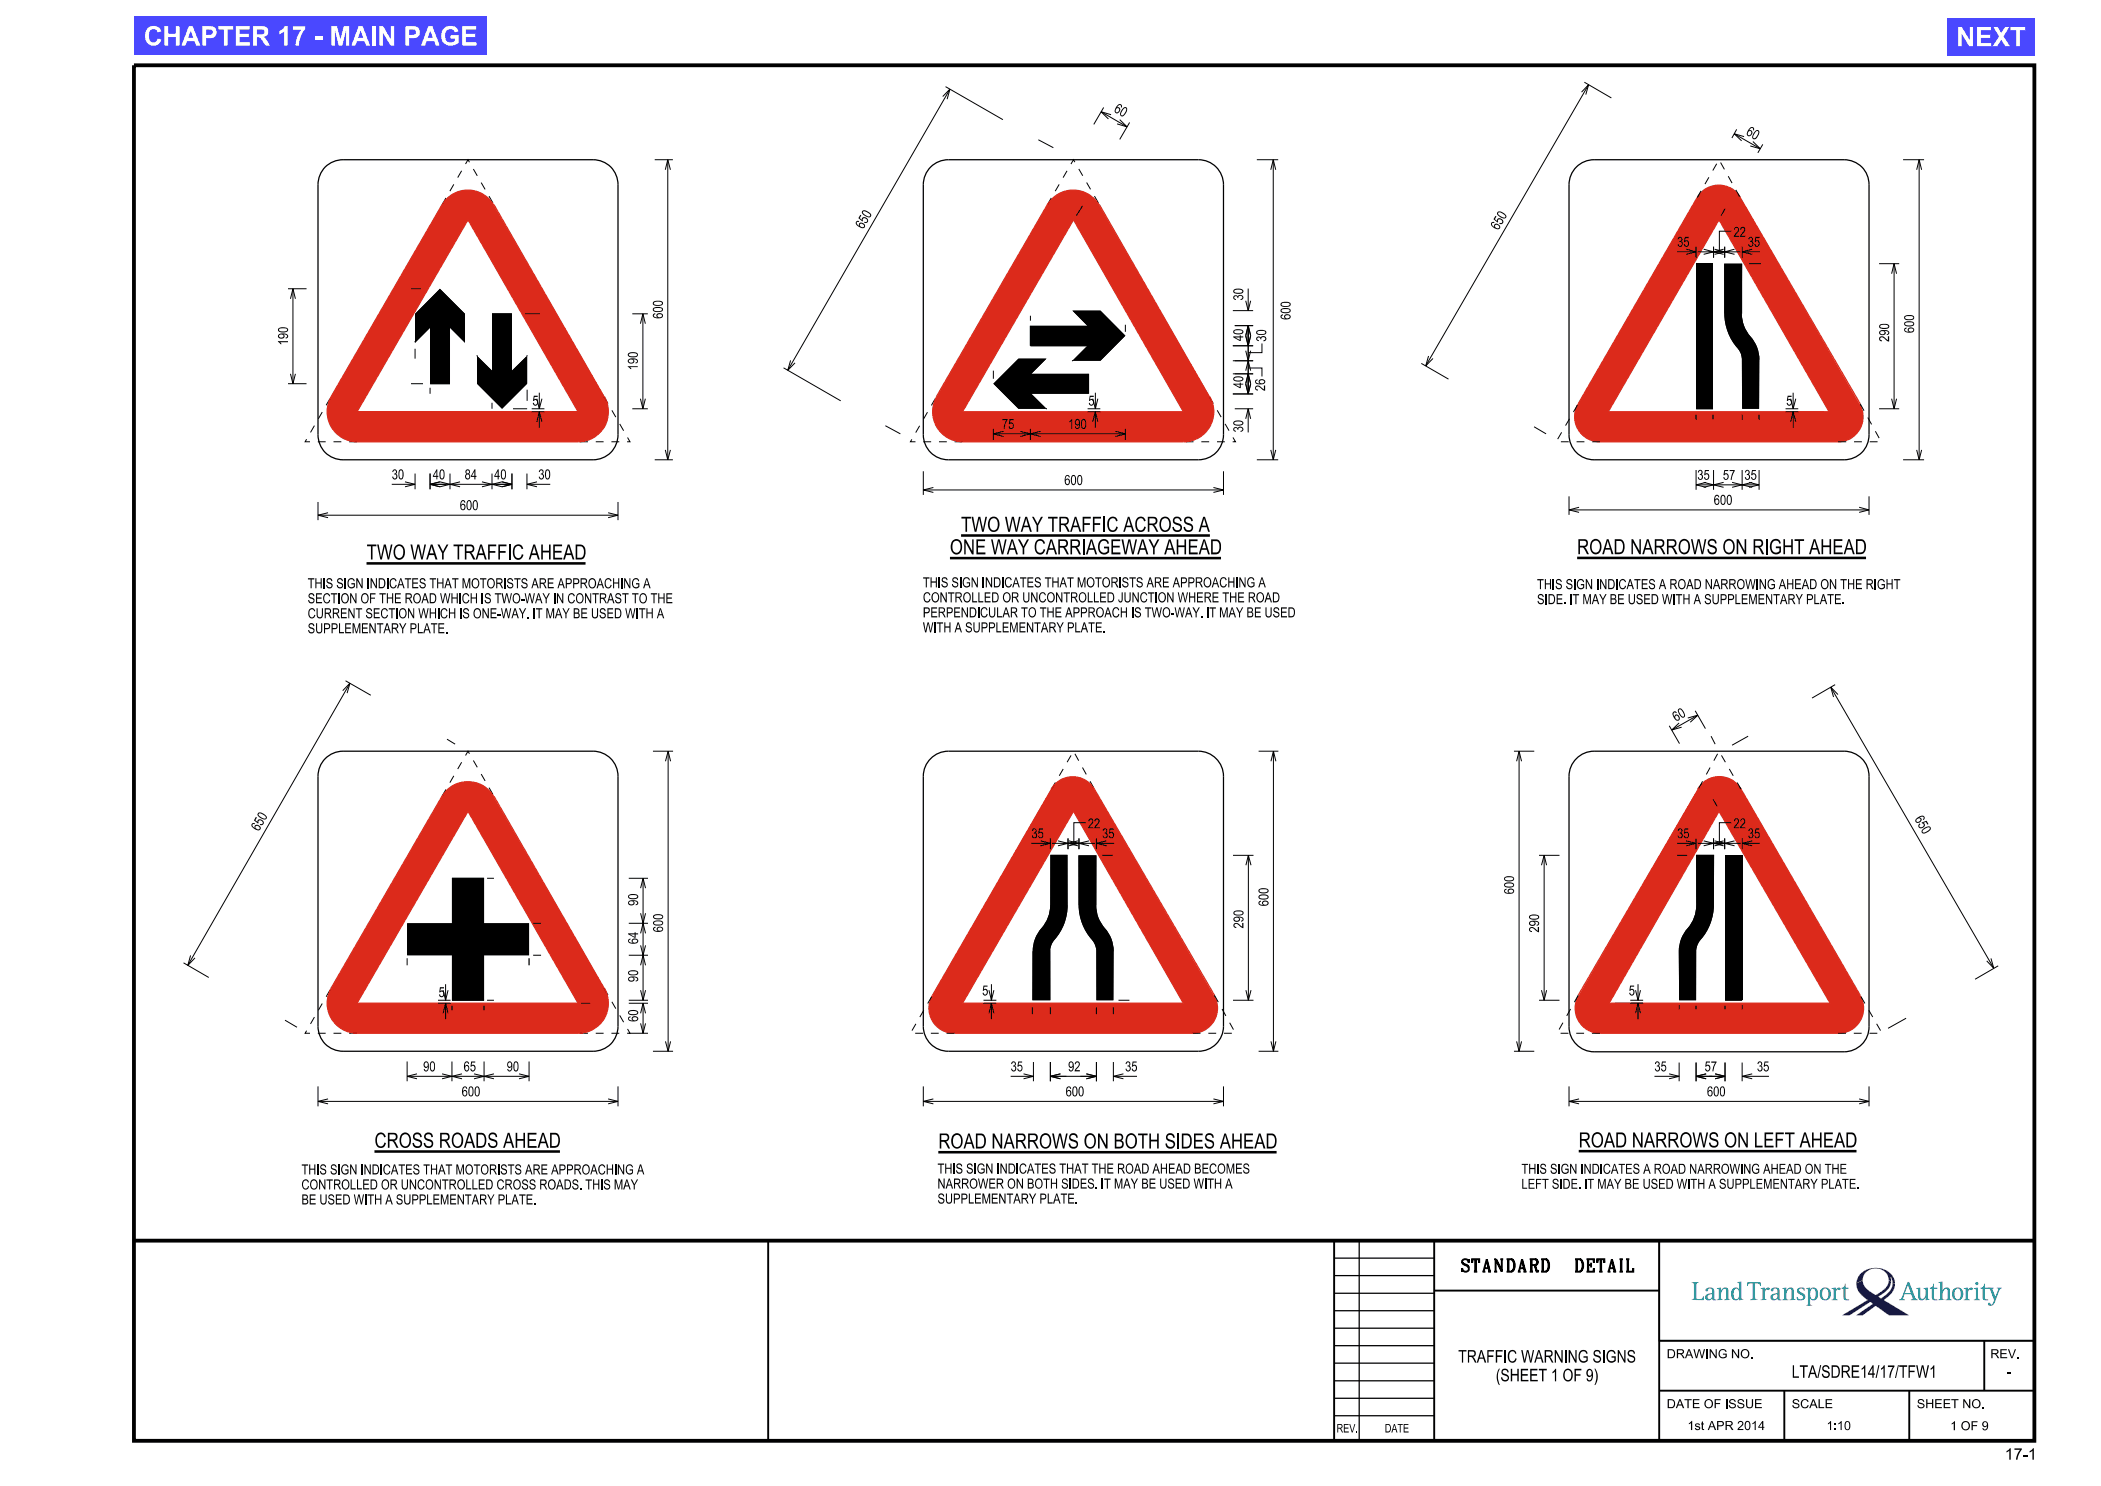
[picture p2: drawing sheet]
<svg xmlns="http://www.w3.org/2000/svg" width="420mm" height="297mm" viewBox="0 0 420 297" stroke-linecap="round" stroke-linejoin="round" font-family="sans-serif">
<defs><g id="words">
<g font-size="3.8" fill="#fff">
<text x="28.7" y="9.1">CHAPTER 17 - MAIN PAGE</text>
<text x="391.1" y="9.3">NEXT</text>
</g>
<g font-size="3">
<text x="192.1" y="106.3">TWO WAY TRAFFIC ACROSS A</text>
<text x="73.3" y="111.8">TWO WAY TRAFFIC AHEAD</text>
<text x="189.9" y="110.8">ONE WAY CARRIAGEWAY AHEAD</text>
<text x="315.3" y="110.8">ROAD NARROWS ON RIGHT AHEAD</text>
<text x="74.9" y="229.4">CROSS ROADS AHEAD</text>
<text x="187.6" y="229.5">ROAD NARROWS ON BOTH SIDES AHEAD</text>
<text x="315.6" y="229.3">ROAD NARROWS ON LEFT AHEAD</text>
</g>
<g font-size="2.5">
<text x="292.3" y="254.2">STANDARD</text>
<text x="313.9" y="254.2">DETAIL</text>
<text x="291.5" y="272.3">TRAFFIC WARNING SIGNS</text>
<text x="358.2" y="275.4">LTA/SDRE14/17/TFW1</text>
<text x="401.2" y="275.4">-</text>
<text x="299" y="276.1">(SHEET 1 OF 9)</text>
</g>
<text font-size="2.3" x="400.8" y="291.8">17-1</text>
<g font-size="2">
<text x="222.5" y="22.3" transform="rotate(30 222.5 22.3)">60</text>
<text x="348.9" y="26.8" transform="rotate(30 348.9 26.8)">60</text>
<text x="172.5" y="45.9" transform="rotate(-60 172.5 45.9)">650</text>
<text x="299.5" y="46.1" transform="rotate(-60 299.5 46.1)">650</text>
<text x="346.5" y="47.3">22</text>
<text x="335.3" y="49.3">35</text>
<text x="349.4" y="49.3">35</text>
<text x="106.4" y="81.1">5</text>
<text x="217.6" y="81.1">5</text>
<text x="357.1" y="81.1">5</text>
<text x="200.3" y="85.7">75</text>
<text x="213.5" y="85.7">190</text>
<text x="78.3" y="95.8">30</text>
<text x="86.5" y="95.8">40</text>
<text x="92.9" y="95.8">84</text>
<text x="98.8" y="95.8">40</text>
<text x="107.6" y="95.8">30</text>
<text x="339.3" y="95.9">35</text>
<text x="344.4" y="95.9">57</text>
<text x="348.7" y="95.9">35</text>
<text x="91.9" y="102">600</text>
<text x="212.7" y="96.9">600</text>
<text x="342.6" y="100.9">600</text>
<text x="61.5" y="117.6">THIS SIGN INDICATES THAT MOTORISTS ARE APPROACHING A</text>
<text x="184.5" y="117.4">THIS SIGN INDICATES THAT MOTORISTS ARE APPROACHING A</text>
<text x="307.3" y="117.8">THIS SIGN INDICATES A ROAD NARROWING AHEAD ON THE RIGHT</text>
<text x="61.5" y="123.6">CURRENT SECTION WHICH IS ONE-WAY. IT MAY BE USED WITH A</text>
<text x="61.5" y="120.6">SECTION OF THE ROAD WHICH IS TWO-WAY IN CONTRAST TO THE</text>
<text x="184.5" y="123.4">PERPENDICULAR TO THE APPROACH IS TWO-WAY. IT MAY BE USED</text>
<text x="184.5" y="120.4">CONTROLLED OR UNCONTROLLED JUNCTION WHERE THE ROAD</text>
<text x="307.3" y="120.8">SIDE. IT MAY BE USED WITH A SUPPLEMENTARY PLATE.</text>
<text x="61.5" y="126.6">SUPPLEMENTARY PLATE.</text>
<text x="184.5" y="126.4">WITH A SUPPLEMENTARY PLATE.</text>
<text x="335" y="144.3" transform="rotate(-30 335 144.3)">60</text>
<text x="51.7" y="166.3" transform="rotate(-60 51.7 166.3)">650</text>
<text x="206.2" y="167.5">35</text>
<text x="217.4" y="165.6">22</text>
<text x="220.3" y="167.5">35</text>
<text x="335.3" y="167.5">35</text>
<text x="346.5" y="165.6">22</text>
<text x="349.4" y="167.5">35</text>
<text x="382.6" y="163.7" transform="rotate(60 382.6 163.7)">650</text>
<text x="87.7" y="199.3">5</text>
<text x="196.3" y="198.9">5</text>
<text x="325.6" y="198.9">5</text>
<text x="84.6" y="214.1">90</text>
<text x="92.7" y="214.1">65</text>
<text x="101.3" y="214.1">90</text>
<text x="202" y="214.1">35</text>
<text x="213.5" y="214.1">92</text>
<text x="224.9" y="214.1">35</text>
<text x="330.7" y="214.1">35</text>
<text x="340.8" y="214.1">57</text>
<text x="351.2" y="214.1">35</text>
<text x="92.3" y="219.1">600</text>
<text x="213" y="219.1">600</text>
<text x="341.2" y="219.1">600</text>
<text x="60.3" y="237.7">CONTROLLED OR UNCONTROLLED CROSS ROADS. THIS MAY</text>
<text x="60.3" y="234.7">THIS SIGN INDICATES THAT MOTORISTS ARE APPROACHING A</text>
<text x="187.4" y="237.6">NARROWER ON BOTH SIDES. IT MAY BE USED WITH A</text>
<text x="187.4" y="234.6">THIS SIGN INDICATES THAT THE ROAD AHEAD BECOMES</text>
<text x="304.1" y="237.6">LEFT SIDE. IT MAY BE USED WITH A SUPPLEMENTARY PLATE.</text>
<text x="304.1" y="234.6">THIS SIGN INDICATES A ROAD NARROWING AHEAD ON THE</text>
<text x="60.3" y="240.7">BE USED WITH A SUPPLEMENTARY PLATE.</text>
<text x="187.4" y="240.6">SUPPLEMENTARY PLATE.</text>
</g>
<g font-size="1.8">
<text x="333.2" y="271.5">DRAWING NO.</text>
<text x="397.9" y="271.5">REV.</text>
<text x="333.2" y="281.5">DATE OF ISSUE</text>
<text x="358.2" y="281.5">SCALE</text>
<text x="383.2" y="281.5">SHEET NO.</text>
<text x="337.3" y="285.8">1st APR 2014</text>
<text x="365.1" y="285.8">1:10</text>
<text x="389.9" y="285.9">1 OF 9</text>
</g>
<g font-size="1.7">
<text x="267.2" y="286.3">REV.</text>
<text x="276.8" y="286.3">DATE</text>
</g>
</g></defs>
<g fill="#dc2a1b">
<path d="M89.4 39.6l-1.1 1.4-22.1 38.3a6 6 0 0 0 5.2 9h44.2a6 6 0 0 0 5.2-9l-22.1-38.3a6 6 0 0 0-9.3-1.4zM93.6 43.9l22 38.4h-44.2z" fill-rule="evenodd"/>
<path d="M210.1 39.9l-.8 1.1-22 38.3a6 6 0 0 0 5.1 9h44.2a6 6 0 0 0 5.2-9l-22.1-38.3a6 6 0 0 0-9.6-1.1zM214.6 43.9l22 38.4h-44.2z" fill-rule="evenodd"/>
<path d="M340.2 38.3l-.9 1.2-23.8 41.3a5 5 0 0 0 4.3 7.5h47.7a5 5 0 0 0 4.3-7.5l-23.9-41.3a5 5 0 0 0-7.7-1.2zM343.6 43.9l22.1 38.4h-44.2z" fill-rule="evenodd"/>
<path d="M89.4 157.9l-.9 1-22.3 38.6a6 6 0 0 0 5.2 9h44.2a6 6 0 0 0 5.2-9l-22.1-38.3a6 6 0 0 0-9.3-1.3zM93.6 162.1l22 38.4h-44.2z" fill-rule="evenodd"/>
<path d="M211.1 156.5l-1 1.3-23.7 41.2a5 5 0 0 0 4.3 7.5h47.7a5 5 0 0 0 4.3-7.5l-23.9-41.2a5 5 0 0 0-7.7-1.3zM214.6 162.1l22 38.4h-44.2z" fill-rule="evenodd"/>
<path d="M340 156.8l-.6 .9-23.8 41.3a5 5 0 0 0 4.3 7.5h47.6a5 5 0 0 0 4.4-7.5l-23.8-41.3a5 5 0 0 0-8.1-.9zM343.6 162.1l22.3 38.4h-44.2z" fill-rule="evenodd"/>
</g>
<g fill="#000">
<path d="M339.1 52.7h3.3v29h-3.3zM344.8 171h3.5v28.9h-3.5z"/>
<path d="M344.7 52.7h3.6l-.1 9.9a7.9 7.9 0 0 0 2.4 5.5 6.3 6.3 0 0 1 1 3.8v9.8h-3.3l-.1-10.1a4.8 4.8 0 0 0-1.6-3 11.1 11.1 0 0 1-1.9-6z" fill-rule="evenodd"/>
<path d="M87.9 57.7l5.1 5v5.8l-3-3v11.2h-4v-11.2l-3 3v-5.8z" fill-rule="evenodd"/>
<path d="M98.4 62.7h3.9v11.4l3.1-3v5.6l-5 5-5-5v-5.6l3 3z" fill-rule="evenodd"/>
<path d="M206 65.1h11.4l-3-3h5.6l5 5-5 5h-5.6l3-3h-11.4z" fill-rule="evenodd"/>
<path d="M198.6 76.7l5-5h5.6l-3 3h11.4v4h-11.4l3 3h-5.6z" fill-rule="evenodd"/>
<path d="M90.3 175.5h6.5v9h9v6.4h-9v9h-6.5v-9h-8.9v-6.4h8.9z" fill-rule="evenodd"/>
<path d="M210 171h3.4v9.9a11.2 11.2 0 0 1-3.1 7.6l-.4 1.3 .1 10.1h-3.6v-9.8a8.3 8.3 0 0 1 2.4-5.4 7 7 0 0 0 1.1-3.8z" fill-rule="evenodd"/>
<path d="M215.6 171h3.6l-.1 9.9a7.7 7.7 0 0 0 2.4 5.4 6.3 6.3 0 0 1 1.1 3.8v9.8h-3.4l-.1-10.1a5.2 5.2 0 0 0-1.6-3 10.9 10.9 0 0 1-1.9-5.9z" fill-rule="evenodd"/>
<path d="M339.1 171h3.6l-.1 9.9a11.1 11.1 0 0 1-3 7.4l-.5 1.6v10h-3.4l-.1-9.8a7.3 7.3 0 0 1 2.2-5.2l.7-1.2 .6-2.1z" fill-rule="evenodd"/>
</g>
<path d="M26.8 13h379.9v275h-379.9zM26.8 248h379.9" fill="none" stroke="#000" stroke-width=".76" stroke-linecap="butt"/>
<path d="M153.6 248v40M266.7 248v40M286.7 257.9h45M286.7 248v40M331.7 248v40M331.7 268h75M331.7 278h75M356.7 278v10M381.7 278v10M396.7 268v10" fill="none" stroke="#000" stroke-width=".38"/>
<path d="M266.7 258.5h20M266.7 254.9h20M266.7 251.5h20M271.7 248v40M331.7 248h75v20h-75zM266.7 279.5h20M266.7 276h20M266.7 272.4h20M266.7 269h20M266.7 265.5h20M266.7 262h20M266.7 283h20" fill="none" stroke="#000" stroke-width=".25"/>
<g fill="#008c95">
<path d="M338.2 256.3h1.4l-.4 .2-.1 .2v2.9h1l.4-.5h.1v.8l-2.4-.1 .4-.3v-2.8z" fill-rule="evenodd"/>
<path d="M341.1 257.6l-.1 .1a.28 .28 0 0 0 .2 .4 .28 .28 0 0 0 .3-.4l.1-.2h.4l.2 .2 .1 .8h-.6a.71 .71 0 0 0-.8 .6 .71 .71 0 0 0 .5 .8 .71 .71 0 0 0 .9-.4l.1 .3 .3 .1a.16 .16 0 0 0 .2 .1 .16 .16 0 0 0 .1-.3l-.3-.1v-1.7l-.2-.4-.3-.2h-.7zM341.5 258.9l.8-.2v.4l-.3 .5-.2 .1-.3-.1-.2-.6z" fill-rule="evenodd"/>
<path d="M343.2 257.5l.8-.2v.8l.2-.4 .5-.4 .6 .1 .2 .5v1.6l.4 .3-1.2 .1 .4-.4v-1.6l-.2-.3h-.3l-.3 .3-.3 .6v1l.4 .3-1.2 .1 .4-.4v-1.8z" fill-rule="evenodd"/>
<path d="M347.3 256.3l.8-.2v3.3l.4 .3-.8 .2v-.4l-.2 .2-.4 .2a1.33 1.33 0 0 1-.8-2.2l.5-.4h.4l.5 .4v-1.1zM346.9 257.6l-.4 .8 .2 1.1a.61 .61 0 0 0 .8 0 .61 .61 0 0 0 .2-.7l-.2-1-.3-.3z" fill-rule="evenodd"/>
<path d="M349.3 256.3h2.7v.7h-.1l-.1-.3-.3-.2h-.7v2.9l.2 .3 .4 .1-1.6 .1 .4-.2 .2-.3v-2.9h-.7l-.3 .5h-.1z" fill-rule="evenodd"/>
<path d="M352 257.5l.8-.2v.6l.3-.5 .5-.1 .2 .4-.4 .1a.5 .5 0 0 0-.5 .1 .5 .5 0 0 0-.1 .6v1.1l.4 .2-1.2 .1 .4-.3v-1.9z" fill-rule="evenodd"/>
<path d="M354.1 257.6l.5-.3h.6l.4 .3 .1 2 .3 .1a.16 .16 0 0 1 0 .3 .16 .16 0 0 1-.3-.1h-.2l-.2-.4-.3 .3-.6 .1-.5-.4a.96 .96 0 0 1 1.2-1h.2v-.7l-.1-.2-.6-.1-.2 .6-.4-.1zM354.5 258.9l-.1 .2 .1 .4 .2 .2 .3-.1 .3-.4v-.5z" fill-rule="evenodd"/>
<path d="M356.3 257.5l.8-.2v.8l.4-.6 .9-.1 .2 .4v1.7l.4 .3-1.2 .1 .3-.4v-1.7v-.1l-.4-.1-.5 .5-.1 .4v1l.4 .4h-1.2l.4-.3v-1.9z" fill-rule="evenodd"/>
<path d="M359.4 257.5l.4-.2 .9 .1 .1 .6-.5-.5h-.4l-.3 .3 .2 .4 1 .6 .1 .5-.3 .4-.4 .2-1-.1v-.6l.6 .5h.4l.3-.3-.3-.5-.9-.6-.1-.5z" fill-rule="evenodd"/>
<path d="M361 257.5l.4 .2v3l-.4 .2h1.3l-.5-.3v-1.1l.5 .4h.4l.5-.3 .2-.6-.1-1.1a.82 .82 0 0 0-.7-.6 .82 .82 0 0 0-.8 .4v-.4zM362.1 257.7l.4-.2 .4 .3 .1 1.1-.2 .5a.53 .53 0 0 1-.7 .2 .53 .53 0 0 1-.2-.7v-.7z" fill-rule="evenodd"/>
<path d="M364.1 257.7l.5-.4 .7 .1 .5 .5 .2 .7h-.5l-.1-.7-.4-.4-.4 .1-.2 .2-.2 .8h-.4l.1-.6z" fill-rule="evenodd"/>
<path d="M363.8 258.6h.4l.1 .7 .4 .4h.4l.3-.3 .1-.8h.5v.2l-.4 .8-.4 .3h-.5l-.7-.4z" fill-rule="evenodd"/>
<path d="M366.1 257.5l.9-.2v.6l.3-.5 .5-.1 .1 .4-.3 .1a.5 .5 0 0 0-.5 .1 .5 .5 0 0 0-.1 .6v1l.4 .4h-1.3l.4-.2 .1-.3v-1.5z" fill-rule="evenodd"/>
<path d="M368.8 256.6h.1v.8h.6v.2h-.6l.1 1.9 .2 .2h.4v.2h-.7l-.4-.3v-2h-.3v-.2l.5-.3z" fill-rule="evenodd"/>
<path d="M381.4 256.2l-1.2 3.1-.6 .6h1.2l-.1-.2a.24 .24 0 0 1-.3-.1 .24 .24 0 0 1 .1-.3l.2-.6h1.4l.2 .7a.22 .22 0 0 1 0 .3 .22 .22 0 0 1-.2 0l-.1 .2h1.4l-.6-.5-1.2-3.2zM381.4 256.8l.6 1.6h-1.2z" fill-rule="evenodd"/>
<path d="M383 257.5l.9-.2v2l.2 .3h.3l.4-.3 .2-.6-.1-1-.4-.2 .8-.2v2.1l.5 .3-.8 .2-.1-.6-.4 .5h-.8l-.3-.6v-1.5z" fill-rule="evenodd"/>
<path d="M386.5 256.6h.1v.8h.7v.2h-.7v1.9l.3 .2h.4v.2h-.7a.54 .54 0 0 1-.4-.8v-1.5h-.4v-.2l.5-.2z" fill-rule="evenodd"/>
<path d="M387.5 256.3l.8-.2v2l.2-.5 .4-.3 .7 .2 .2 .4v1.6l.4 .4h-1.3l.5-.4v-1.6l-.3-.3-.4 .1-.4 .8v1l.4 .3-1.2 .1 .4-.4v-2.9z" fill-rule="evenodd"/>
<path d="M390.2 258.6h.5l.1 .8a.62 .62 0 0 0 .8 .3 .62 .62 0 0 0 .4-.8v-.3h.5l-.1 .5-.3 .5-.4 .3h-.6l-.6-.3-.2-.4z" fill-rule="evenodd"/>
<path d="M390.5 257.7l.6-.4 .7 .1 .5 .4 .2 .8h-.5l-.2-.8a.64 .64 0 0 0-.8-.2 .64 .64 0 0 0-.3 .8v.2h-.5l.1-.6z" fill-rule="evenodd"/>
<path d="M392.6 257.5l.8-.2v.6l.3-.5 .5-.1 .2 .4-.4 .1a.5 .5 0 0 0-.5 .1 .5 .5 0 0 0-.1 .6v1l.4 .4h-1.2l.4-.3v-1.9z" fill-rule="evenodd"/>
<path d="M394.6 257.5l.8-.2v2.3l.4 .3h-1.2l.4-.4v-1.7z" fill-rule="evenodd"/>
<path d="M396.6 256.6h.2v.8h1.2v.2h-1.2v1.8l.1 .3h.5v.2h-.7l-.4-.4v-1.9h-.4v-.2l.5-.2z" fill-rule="evenodd"/>
<path d="M397.4 257.4h1.2v.1a.25 .25 0 0 0-.3 .1 .25 .25 0 0 0 .1 .3l.5 1.3 .5-1.3a.24 .24 0 0 0 .1-.3 .24 .24 0 0 0-.3-.1v-.1h1l-.5 .4-1.2 2.9-.3 .2h-.5l-.3-.2 .1-.3 .4 .2a.25 .25 0 0 0 .3 .2 .25 .25 0 0 0 .2-.3l.2-.6-.8-2.2-.4-.1z" fill-rule="evenodd"/>
<circle cx="395.2" cy="256.5" r=".3"/>
</g>
<g fill="#171c8f">
<path d="M371.1 256.5l1.3-.6a3.5 3.5 0 0 0 2.2 2.7l.4 .3 .7-.5a3.1 3.1 0 0 0 1.9-2.5l.4 .2a3.7 3.7 0 0 1-2.2 2.9l-.3 .2 .5 .3 1-.7a3 3 0 0 0 1.3-2.2l.5-.1a4.1 4.1 0 0 1-2.2 3.4l5 3h-4l-2.6-1.9-2.6 1.9h-1.3l3.3-2.3-.5-.4-4.2 2.7h-1.4l5-3.1-.4-.3a3.7 3.7 0 0 1-1.8-3z" fill-rule="evenodd"/>
<path d="M371.9 254.6a4.2 4.2 0 0 1 6.8 1.2l.1 .7-.5 .1-.1-.8-.3-.6 .1 .9-.4-.2a2.63 2.63 0 0 0-2.6-2.4 2.63 2.63 0 0 0-2.6 2.4l-1.3 .6 .2-1z" fill-rule="evenodd"/>
</g>
<g fill="#4a48ff">
<path d="M26.8 3.3h70.4v7.7h-70.4z"/>
<path d="M389.3 3.6h17.4v7.4h-17.4z"/>
</g>
<g fill="none" stroke="#000" stroke-width=".25">
<path d="M65 33.4l.9-.7 1-.5 1.7-.3h50a4.9 4.9 0 0 1 4.9 5v50a4.9 4.9 0 0 1-4.9 5h-50a4.9 4.9 0 0 1-5-5v-50l.3-1.6 .4-1zM186.1 33.4l.8-.7 1-.5 1.7-.3h50a5 5 0 0 1 5 5v50a5 5 0 0 1-5 5h-50a5 5 0 0 1-5-5v-50l.3-1.6 .4-1zM315.1 33.4l.9-.7 1-.5 1.7-.3h50a4.9 4.9 0 0 1 4.9 5v50a4.9 4.9 0 0 1-4.9 5h-50a5 5 0 0 1-5-5v-50l.2-1.6 .5-1zM87.8 57.9h.1M86 76.7h4M98.4 62.7h3.9M206 65.1v4h11.4M217.6 74.7v4M339.1 81.7h3.3M65 151.6l.9-.7 1-.5 1.7-.3h50a5 5 0 0 1 4.9 5v50a4.9 4.9 0 0 1-4.9 5h-50a4.9 4.9 0 0 1-5-5v-50l.3-1.6 .4-1zM186.1 151.6l1.3-1 1.1-.3 1.1-.2h50a5.1 5.1 0 0 1 5 5v50a5 5 0 0 1-5 5h-50a5 5 0 0 1-5-5v-50l.1-1.1 .4-1zM315.1 151.6l1.4-1 1-.3 1.2-.2h50a5 5 0 0 1 4.9 5v50.1a5 5 0 0 1-4.9 5h-50a5.1 5.1 0 0 1-5-5v-50.1l.1-1.1 .4-1z"/>
<path d="M90.3 175.5h6.5M210 171h3.4M339.1 171h3.6M90.3 199.9h6.5M105.8 191.5v1.4M344.8 199.9h3.5"/>
</g>
<path d="M71.4 82.3h44.2" fill="none" stroke="#f00" stroke-width=".25"/>
<g fill="none" stroke="#dc2a1b" stroke-width=".25">
<path d="M347.9 39.5l24 41.2M347.9 39.5a5 5 0 0 0-8.6 0l-23.8 41.2M88.3 41a6 6 0 0 1 10.4 0M88.4 40.9l-22.2 38.4M98.7 40.9l22.1 38.4M209.3 41a6 6 0 0 1 10.4 0M209.4 40.9l-22.2 38.4M214.6 43.9l22 38.4h-44.2zM219.8 40.9l22 38.4M343.6 43.9l22.1 38.4h-44.2zM66.2 79.3a6 6 0 0 0 5.2 9M120.8 79.3a6 6 0 0 1-5.2 9h-44.2"/>
<path d="M187.3 79.3a6 6 0 0 0 5.1 9M241.8 79.3a6 6 0 0 1-5.2 9M71.4 82.3l22.2-38.4 22 38.4M192.4 88.3h44.2M315.5 80.8a5 5 0 0 0 4.3 7.5M371.8 80.8a5 5 0 0 1-4.3 7.5h-47.6M88.3 159.2a6 6 0 0 1 10.4 0M88.4 159.1l-22.2 38.4M98.7 159.1l22.1 38.4M210.1 157.8a5 5 0 0 1 8.7 0l24 41.1M210.2 157.8l-23.8 41.1M339.4 157.7a5 5 0 0 1 8.7 0"/>
<path d="M339.5 157.8l-24 41.1M348.1 157.8l23.8 41.1M93.6 162.1l22 38.4h-44.2zM214.6 162.1l22 38.4h-44.2zM343.6 162.1l22.3 38.4h-44.2zM66.2 197.5a6 6 0 0 0 5.2 9M120.8 197.5a6 6 0 0 1-5.2 9h-44.2M186.4 199a5 5 0 0 0 4.3 7.5M242.7 199a5 5 0 0 1-4.3 7.5h-47.6M315.6 199a5 5 0 0 0 4.3 7.5h47.6M371.9 199a5 5 0 0 1-4.4 7.5"/>
</g>
<g fill="#000">
<path d="M246.7 57.9a.48 .48 0 0 0-.1 .6 .48 .48 0 0 0 .5 .2 1.04 1.04 0 0 0 1.5-.5 1.41 1.41 0 0 0-1.9-.3zM246.8 58.1a1.34 1.34 0 0 1 1.6 .1 1.2 1.2 0 0 1-1.7 0z" fill-rule="evenodd"/>
<path d="M246.7 59.1l.5-.1 .2 .2a.55 .55 0 0 1 1-.1 .55 .55 0 0 1-.4 .9v-.2a.35 .35 0 0 0 .3-.4 .35 .35 0 0 0-.5-.3 .35 .35 0 0 0-.2 .5h-.2a.3 .3 0 0 0-.2-.4 .3 .3 0 0 0-.4 .1 .3 .3 0 0 0 .1 .4l.2 .1v.2l-.5-.3z" fill-rule="evenodd"/>
<path d="M55.6 65.7a.57 .57 0 0 0 .1 .6 .57 .57 0 0 0 .7 .1h.5a.52 .52 0 0 0 .7-.4 .52 .52 0 0 0-.6-.6h-.8zM55.9 65.7l1.2-.1 .3 .3a1.2 1.2 0 0 1-1.6 0z" fill-rule="evenodd"/>
<path d="M55.8 66.8a.58 .58 0 0 0 0 .8 .58 .58 0 0 0 .8 0l.3-.4-.2-.4a.4 .4 0 0 1 .5 .1 .4 .4 0 0 1 0 .5l-.1 .1v.2a.5 .5 0 0 0 .5-.6 .5 .5 0 0 0-.6-.4zM55.9 67a.4 .4 0 0 1 .5-.2 .4 .4 0 0 1 .2 .6 .4 .4 0 0 1-.6 .1 .4 .4 0 0 1-.1-.5z" fill-rule="evenodd"/>
<path d="M55.6 68.2h2v.2h-1.6l.3 .4h-.2z" fill-rule="evenodd"/>
<path d="M87.8 57.9l.1-.2 5.1 5v5.8l-3-3v11.2h-4v-11.2l-3 3v-5.8z" fill-rule="evenodd"/>
<path d="M82.9 68.2h.2v.2h-.2z" fill-rule="evenodd"/>
<path d="M95.3 71h.2v.2h-.2z" fill-rule="evenodd"/>
<path d="M98.4 62.7h3.9v11.4l2.9-2.8h.2v5.4l-5 5-5-5v-5.6l3 3z" fill-rule="evenodd"/>
<path d="M105.3 71h.2v.2h-.2z" fill-rule="evenodd"/>
<path d="M125.6 70.6a.48 .48 0 0 0 0 .6 .48 .48 0 0 0 .5 .2 1 1 0 0 0 1.4-.5 1.26 1.26 0 0 0-1.6-.4zM125.7 70.8a1.37 1.37 0 0 1 1.7 .1 1.24 1.24 0 0 1-1.7 0z" fill-rule="evenodd"/>
<path d="M125.6 71.9a.6 .6 0 0 0 .5 .8 .6 .6 0 0 0 .7-.7l-.2-.2a.42 .42 0 0 1 .6 .1 .42 .42 0 0 1 0 .5l-.2 .2a.5 .5 0 0 0 .5-.5 .5 .5 0 0 0-.6-.5h-.8zM125.7 72a.43 .43 0 0 1 .6-.2 .43 .43 0 0 1 .2 .6l-.5 .1-.3-.2z" fill-rule="evenodd"/>
<path d="M125.5 73.2h2v.2h-1.6l.3 .3-.2 .1z" fill-rule="evenodd"/>
<path d="M130.6 62.8l-.1 .3a1.28 1.28 0 0 0 2 .1 .63 .63 0 0 0-.6-.6 .63 .63 0 0 0-.6 .7l.2 .1a.46 .46 0 0 1-.6 0 .46 .46 0 0 1-.1-.5l.2-.1v-.2zM131.6 62.9a.43 .43 0 0 1 .5-.2 .43 .43 0 0 1 .2 .5 .42 .42 0 0 1-.6 .2 .42 .42 0 0 1-.1-.5z" fill-rule="evenodd"/>
<path d="M130.6 61.5a.53 .53 0 0 0 0 .7 .53 .53 0 0 0 .7 .2h.6a.51 .51 0 0 0 .6-.5 .51 .51 0 0 0-.6-.5h-.7zM130.7 61.7a1.77 1.77 0 0 1 1.6 0v.2a1.2 1.2 0 0 1-1.6 0z" fill-rule="evenodd"/>
<path d="M130.6 60.3a.53 .53 0 0 0 0 .7 .53 .53 0 0 0 .7 .1h.6a.54 .54 0 0 0 .6-.6 .54 .54 0 0 0-.8-.4zM130.7 60.5a1.51 1.51 0 0 1 1.6 0v.1a1.2 1.2 0 0 1-1.6 0z" fill-rule="evenodd"/>
<path d="M206 65.1h11.4l-3-3h5.6l5 5-5 5h-5.6l3-3h-11.4z" fill-rule="evenodd"/>
<path d="M214.3 72h.2v.2h-.2z" fill-rule="evenodd"/>
<path d="M198.6 76.7l5-5h5.6l-3 3h11.4v4h-11.4l3 3h-5.6z" fill-rule="evenodd"/>
<path d="M246.6 66.1a.57 .57 0 0 0 .1 .6 .57 .57 0 0 0 .6 .1h.6a.52 .52 0 0 0 .7-.4 .52 .52 0 0 0-.7-.6h-.8zM246.9 66.1a1.35 1.35 0 0 1 1.5 .2 1.2 1.2 0 0 1-1.7 0z" fill-rule="evenodd"/>
<path d="M246.7 75.4a.48 .48 0 0 0-.1 .6 .48 .48 0 0 0 .5 .2 1.09 1.09 0 0 0 1.5-.5 1.41 1.41 0 0 0-1.9-.3zM246.8 75.6a1.37 1.37 0 0 1 1.6 .1 1.2 1.2 0 0 1-1.7 0z" fill-rule="evenodd"/>
<path d="M246.5 67.2v.2l1.3 .8h.2v-.8h.5v-.2h-.5v-.2h-.2v.2zM246.9 67.4h.9v.5z" fill-rule="evenodd"/>
<path d="M246.5 76.7v.1l1.3 .8h.2v-.7h.5v-.2h-.5v-.2h-.2v.2zM246.9 76.9h.9v.5z" fill-rule="evenodd"/>
<path d="M251 75.9l-.1 .5a1.45 1.45 0 0 0 2 0 .62 .62 0 0 0-.6-.6 .62 .62 0 0 0-.6 .7l.1 .2a.47 .47 0 0 1-.5-.1 .47 .47 0 0 1-.1-.5l.2-.1v-.2zM251.8 76.2a.42 .42 0 0 1 .6-.3 .42 .42 0 0 1 .2 .6 .45 .45 0 0 1-.5 .1 .45 .45 0 0 1-.3-.4z" fill-rule="evenodd"/>
<path d="M251.3 66.1a.53 .53 0 0 0-.1 .7 .53 .53 0 0 0 .7 .2l.6-.1a.51 .51 0 0 0 .7-.4 .51 .51 0 0 0-.7-.5l-.7-.1zM251.4 66.3a1.77 1.77 0 0 1 1.5 0v.2a1.2 1.2 0 0 1-1.6 0z" fill-rule="evenodd"/>
<path d="M251.3 67.4l.3-.2 .4 .2a.56 .56 0 0 1 1-.1 .56 .56 0 0 1-.4 .9v-.2l.3-.1a.37 .37 0 0 0-.3-.5 .37 .37 0 0 0-.4 .4h-.2a.29 .29 0 0 0-.2-.4 .29 .29 0 0 0-.4 .2 .29 .29 0 0 0 .3 .4l-.1 .2-.5-.3z" fill-rule="evenodd"/>
<path d="M251 77.2a1.34 1.34 0 0 1 1.6 .6l.1-.8h.2v1.1l-.5-.1a1.29 1.29 0 0 0-1.2-.7l-.1 .4 .4 .2v.2l-.6-.3z" fill-rule="evenodd"/>
<path d="M256.1 63l-.1 .3a1.26 1.26 0 0 0 2 .1 .63 .63 0 0 0-.7-.6 .63 .63 0 0 0-.5 .7l.2 .2a.47 .47 0 0 1-.6-.1 .47 .47 0 0 1-.1-.5l.2-.1v-.2zM256.9 63.2a.44 .44 0 0 1 .5-.2 .44 .44 0 0 1 .3 .5 .46 .46 0 0 1-.5 .1 .46 .46 0 0 1-.3-.4z" fill-rule="evenodd"/>
<path d="M256 61.8a.57 .57 0 0 0 .2 .7 .57 .57 0 0 0 .6 .1h.5a.52 .52 0 0 0 .7-.5 .52 .52 0 0 0-.6-.5h-.7zM256.3 61.8h1.2l.3 .3a1.2 1.2 0 0 1-1.6 0z" fill-rule="evenodd"/>
<path d="M256.1 60.5a.53 .53 0 0 0 0 .7 .53 .53 0 0 0 .7 .1h.5a.54 .54 0 0 0 .7-.6 .54 .54 0 0 0-.8-.4zM256.2 60.7a1.78 1.78 0 0 1 1.6 0v.2a1.2 1.2 0 0 1-1.6 0z" fill-rule="evenodd"/>
<path d="M344.7 52.7h3.6l-.1 9.9a7.9 7.9 0 0 0 2.4 5.5 7.1 7.1 0 0 1 1.1 3.8l-.1 9.8h-3.3l-.1-10.1a4 4 0 0 0-1.4-2.7 10.5 10.5 0 0 1-2.1-6.3z" fill-rule="evenodd"/>
<path d="M375.8 64.9a.48 .48 0 0 0-.1 .6 .48 .48 0 0 0 .6 .2 1.05 1.05 0 0 0 1.4-.5 1.32 1.32 0 0 0-1.7-.4zM375.9 65.1a1.34 1.34 0 0 1 1.6 .1 1.2 1.2 0 0 1-1.7 0z" fill-rule="evenodd"/>
<path d="M375.7 66.2a.65 .65 0 0 0 .4 .8 .65 .65 0 0 0 .8-.3l.1-.3-.2-.3a.45 .45 0 0 1 .5 .1 .45 .45 0 0 1 .1 .5l-.2 .1v.2a.5 .5 0 0 0 .5-.6 .5 .5 0 0 0-.7-.4h-1zM376 66.2h.3a.33 .33 0 0 1 .4 .3 .33 .33 0 0 1-.4 .3l-.4-.2z" fill-rule="evenodd"/>
<path d="M375.8 67.3a1.13 1.13 0 0 1 1.5 .6l.1 .1v-.8h.2v1.1l-.4-.2a1.27 1.27 0 0 0-1.2-.6l-.1 .3 .3 .2v.2l-.5-.3z" fill-rule="evenodd"/>
<path d="M380.8 65.6l-.2 .3a1.16 1.16 0 0 0 1.7 .5 .55 .55 0 0 0 .3-.7 .55 .55 0 0 0-.8-.3 .46 .46 0 0 0-.4 .4 .46 .46 0 0 0 .2 .5 .47 .47 0 0 1-.5 0 .47 .47 0 0 1-.2-.5l.2-.2v-.1zM381.7 65.7a.43 .43 0 0 1 .5-.1 .43 .43 0 0 1 .2 .5 .42 .42 0 0 1-.5 .2 .42 .42 0 0 1-.2-.6z" fill-rule="evenodd"/>
<path d="M380.7 64.5a.6 .6 0 0 0 .1 .6 .6 .6 0 0 0 .6 .1h.6a.54 .54 0 0 0 .6-.6 .54 .54 0 0 0-.7-.4h-.7zM380.9 64.6a1.77 1.77 0 0 1 1.5 0l.1 .1a1.24 1.24 0 0 1-1.7 0z" fill-rule="evenodd"/>
<path d="M380.7 63.2a.58 .58 0 0 0 .1 .7 .58 .58 0 0 0 .6 .1h.6a.54 .54 0 0 0 .6-.6 .54 .54 0 0 0-.7-.4h-.7zM380.9 63.4a1.77 1.77 0 0 1 1.5 0l.1 .1a1.24 1.24 0 0 1-1.7 0z" fill-rule="evenodd"/>
<path d="M209.1 81.6h.2v.2h-.2z" fill-rule="evenodd"/>
<path d="M246.7 84.2a.48 .48 0 0 0-.1 .6 .48 .48 0 0 0 .5 .2 1.09 1.09 0 0 0 1.5-.4 1.41 1.41 0 0 0-1.9-.4zM246.8 84.4a1.37 1.37 0 0 1 1.6 .2 1.2 1.2 0 0 1-1.7 0z" fill-rule="evenodd"/>
<path d="M246.7 85.5l.5-.1 .2 .2a.55 .55 0 0 1 1-.2 .55 .55 0 0 1-.4 .9v-.2a.33 .33 0 0 0 .4-.3 .33 .33 0 0 0-.5-.3l-.3 .2v.2h-.2a.31 .31 0 0 0-.4-.4 .31 .31 0 0 0-.2 .5l.3 .1v.2l-.5-.3z" fill-rule="evenodd"/>
<path d="M339.1 52.7h3.3v29h-3.3z" fill-rule="evenodd"/>
<path d="M125.6 179a.57 .57 0 0 0 .1 .6 .57 .57 0 0 0 .7 .1h.5a.52 .52 0 0 0 .7-.4 .52 .52 0 0 0-.6-.6h-.9zM125.8 179.1a1.77 1.77 0 0 1 1.5 0l.1 .1a1.24 1.24 0 0 1-1.7 0z" fill-rule="evenodd"/>
<path d="M251.7 179a.48 .48 0 0 0-.1 .5 .48 .48 0 0 0 .6 .3 1.09 1.09 0 0 0 1.4-.5 1.41 1.41 0 0 0-1.9-.3zM251.8 179.2a1.37 1.37 0 0 1 1.6 .1 1.2 1.2 0 0 1-1.6 0z" fill-rule="evenodd"/>
<path d="M251.6 177.8a.57 .57 0 0 0 .1 .6 .57 .57 0 0 0 .7 .2h.5a.52 .52 0 0 0 .7-.5 .52 .52 0 0 0-.6-.5l-.9-.1zM251.9 177.8a1.35 1.35 0 0 1 1.5 .2 1.2 1.2 0 0 1-1.6 0z" fill-rule="evenodd"/>
<path d="M300.8 177.8l-.1 .4a1.42 1.42 0 0 0 2 .1 .61 .61 0 0 0-.7-.7 .61 .61 0 0 0-.6 .7l.2 .2a.47 .47 0 0 1-.5-.1 .47 .47 0 0 1-.1-.5l.2-.1v-.2zM301.6 178a.42 .42 0 0 1 .6-.3 .42 .42 0 0 1 .2 .6 .44 .44 0 0 1-.5 .1 .44 .44 0 0 1-.3-.4z" fill-rule="evenodd"/>
<path d="M300.8 176.6a.55 .55 0 0 0 0 .6 .55 .55 0 0 0 .7 .2h.5a.54 .54 0 0 0 .7-.6 .54 .54 0 0 0-.8-.4h-.7zM300.9 176.8a1.4 1.4 0 0 1 1.6 .1 1.24 1.24 0 0 1-1.7 0z" fill-rule="evenodd"/>
<path d="M300.8 175.3a.55 .55 0 0 0 0 .7 .55 .55 0 0 0 .7 .2h.5a.54 .54 0 0 0 .7-.6 .54 .54 0 0 0-.8-.5h-.6zM300.9 175.5a1.77 1.77 0 0 1 1.6 0v.1a1.24 1.24 0 0 1-1.7 0z" fill-rule="evenodd"/>
<path d="M90.3 175.5h6.5v9h9v6.4h-9v9h-6.5v-9h-8.9v-6.4h8.9z" fill-rule="evenodd"/>
<path d="M125.7 187.7l-.1 .4a1.14 1.14 0 0 0 1.6 .5 .51 .51 0 0 0 .4-.7 .51 .51 0 0 0-.7-.3 .47 .47 0 0 0-.6 .2 .47 .47 0 0 0 .2 .6 .46 .46 0 0 1-.5 0 .46 .46 0 0 1-.2-.5l.2-.1v-.2zM126.6 187.9a.43 .43 0 0 1 .5-.2 .43 .43 0 0 1 .2 .5 .42 .42 0 0 1-.5 .2 .42 .42 0 0 1-.2-.5z" fill-rule="evenodd"/>
<path d="M125.7 194.1a.53 .53 0 0 0 0 .7 .53 .53 0 0 0 .7 .1h.8a.48 .48 0 0 0 .4-.6 .48 .48 0 0 0-.6-.4h-.8zM125.8 194.3a1.77 1.77 0 0 1 1.5 0l.1 .1a1.24 1.24 0 0 1-1.7 0z" fill-rule="evenodd"/>
<path d="M125.7 195.4a.59 .59 0 0 0 .5 .8 .59 .59 0 0 0 .6-.7l-.2-.2a.42 .42 0 0 1 .6 .1 .42 .42 0 0 1 0 .5l-.1 .3a.51 .51 0 0 0 .5-.6 .51 .51 0 0 0-.7-.4h-.8zM125.8 195.6a.42 .42 0 0 1 .5-.2 .42 .42 0 0 1 .2 .5l-.5 .1-.2-.2z" fill-rule="evenodd"/>
<path d="M125.7 180.2a.59 .59 0 0 0 .5 .8 .59 .59 0 0 0 .6-.7l-.2-.2a.42 .42 0 0 1 .6 .1 .42 .42 0 0 1 0 .5l-.1 .2a.51 .51 0 0 0 .5-.5 .51 .51 0 0 0-.7-.5h-.8zM125.8 180.3a.42 .42 0 0 1 .5-.2 .42 .42 0 0 1 .2 .6h-.5l-.2-.2z" fill-rule="evenodd"/>
<path d="M125.6 186.5v.2l1.3 .7h.2v-.6h.5v-.3h-.5v-.2h-.2v.2zM125.9 186.8h1v.5z" fill-rule="evenodd"/>
<path d="M130.7 185.4l-.2 .3a1.24 1.24 0 0 0 2.1 .2 .62 .62 0 0 0-.7-.7 .62 .62 0 0 0-.6 .7l.2 .2a.47 .47 0 0 1-.5-.1 .47 .47 0 0 1-.2-.5l.3-.1v-.2zM131.6 185.5a.43 .43 0 0 1 .5-.1 .43 .43 0 0 1 .2 .5 .42 .42 0 0 1-.5 .1 .42 .42 0 0 1-.2-.5z" fill-rule="evenodd"/>
<path d="M130.7 184.2a.54 .54 0 0 0 0 .6 .54 .54 0 0 0 .6 .2h.6a.54 .54 0 0 0 .7-.6 .54 .54 0 0 0-.8-.4zM130.8 184.4a1.36 1.36 0 0 1 1.6 .1 1.27 1.27 0 0 1-1.6 .1z" fill-rule="evenodd"/>
<path d="M130.7 182.9a.49 .49 0 0 0-.1 .6 .49 .49 0 0 0 .5 .2 1 1 0 0 0 1.5-.5 1.27 1.27 0 0 0-1.7-.4zM130.8 183.1a1.37 1.37 0 0 1 1.6 .1 1.24 1.24 0 0 1-1.7 0z" fill-rule="evenodd"/>
<path d="M210 171h3.4v9.9a11.3 11.3 0 0 1-3.1 7.6l-.4 1.3 .1 10.1h-3.6v-9.8a7.5 7.5 0 0 1 2.2-5.2l.7-1.2a7 7 0 0 0 .6-2.8z" fill-rule="evenodd"/>
<path d="M215.6 171h3.6l-.1 9.9a7.7 7.7 0 0 0 2.4 5.4 7.1 7.1 0 0 1 1.1 3.8v9.8h-3.4l-.1-10.1a4.3 4.3 0 0 0-1.4-2.6 10.5 10.5 0 0 1-2.1-6.3z" fill-rule="evenodd"/>
<path d="M246.7 182.2a.53 .53 0 0 0 0 .6 .53 .53 0 0 0 .7 .2h.5a.54 .54 0 0 0 .7-.6 .54 .54 0 0 0-.8-.4zM246.8 182.4a1.78 1.78 0 0 1 1.6 0v.1a1.2 1.2 0 0 1-1.6 0z" fill-rule="evenodd"/>
<path d="M246.7 183.4a.61 .61 0 0 0 .5 .9 .61 .61 0 0 0 .6-.8l-.1-.1a.45 .45 0 0 1 .5 0 .45 .45 0 0 1 .1 .5l-.2 .1v.2a.51 .51 0 0 0 .5-.6 .51 .51 0 0 0-.6-.4h-.9zM246.8 183.6a.46 .46 0 0 1 .5-.2 .46 .46 0 0 1 .4 .4 .46 .46 0 0 1-.6 .2 .46 .46 0 0 1-.3-.4z" fill-rule="evenodd"/>
<path d="M246.7 184.6a1.39 1.39 0 0 1 1.6 .6v-.7h.3v1l-.6-.3a.85 .85 0 0 0-1.2-.4v.3l.4 .2-.1 .2a.53 .53 0 0 1-.5-.3 .53 .53 0 0 1 .1-.6z" fill-rule="evenodd"/>
<path d="M251.7 180.2l-.1 .4a1.46 1.46 0 0 0 2 .1 .63 .63 0 0 0-.7-.7 .63 .63 0 0 0-.6 .7l.2 .2a.47 .47 0 0 1-.5-.1 .47 .47 0 0 1-.2-.5l.3-.1v-.2zM252.5 180.4a.42 .42 0 0 1 .6-.3 .42 .42 0 0 1 .2 .6 .45 .45 0 0 1-.5 .1 .45 .45 0 0 1-.3-.4z" fill-rule="evenodd"/>
<path d="M305.7 183.1a.6 .6 0 0 0 .2 .6 .6 .6 0 0 0 .6 .1h.5a.52 .52 0 0 0 .7-.5 .52 .52 0 0 0-.6-.5h-.8zM305.9 183.2a1.74 1.74 0 0 1 1.6 0v.1a1.2 1.2 0 0 1-1.6 0z" fill-rule="evenodd"/>
<path d="M305.8 184.3a.61 .61 0 0 0 .5 .8 .61 .61 0 0 0 .6-.7l-.1-.2a.4 .4 0 0 1 .5 .1 .4 .4 0 0 1 0 .5l-.1 .1v.1a.5 .5 0 0 0 .5-.5 .5 .5 0 0 0-.6-.5h-.9zM305.9 184.4a.46 .46 0 0 1 .5-.2 .46 .46 0 0 1 .3 .5 .47 .47 0 0 1-.5 .2 .47 .47 0 0 1-.3-.5z" fill-rule="evenodd"/>
<path d="M305.8 185.4a1.39 1.39 0 0 1 1.6 .7v-.8h.3v1l-.6-.2a.81 .81 0 0 0-1.2-.4v.2l.3 .2v.2l-.4-.2a.47 .47 0 0 1 0-.7z" fill-rule="evenodd"/>
<path d="M339.1 171h3.6l-.1 9.9a11.1 11.1 0 0 1-3 7.4l-.5 1.5v10.1h-3.4l-.1-9.8a7.3 7.3 0 0 1 2.2-5.2l.7-1.2 .6-2.1z" fill-rule="evenodd"/>
<path d="M344.8 171h3.5v28.9h-3.5z" fill-rule="evenodd"/>
<path d="M125.7 203.3l-.1 .4a1.45 1.45 0 0 0 2 .1 .62 .62 0 0 0-.7-.7 .62 .62 0 0 0-.6 .7l.2 .2a.47 .47 0 0 1-.5-.1 .47 .47 0 0 1-.2-.5l.2-.1v-.2zM126.5 203.5a.42 .42 0 0 1 .6-.3 .42 .42 0 0 1 .1 .6 .45 .45 0 0 1-.5 .1 .45 .45 0 0 1-.2-.4z" fill-rule="evenodd"/>
<path d="M125.7 202.1a.54 .54 0 0 0 0 .7 .54 .54 0 0 0 .7 .1l.8-.1a.48 .48 0 0 0 .4-.5 .48 .48 0 0 0-.6-.4h-.9zM125.8 202.3a1.4 1.4 0 0 1 1.6 .1 1.24 1.24 0 0 1-1.7 0z" fill-rule="evenodd"/>
<path d="M340.7 280.6a.9 .9 0 0 0 1.8 0 .9 .9 0 0 0-1.8 0zM341.1 280a.67 .67 0 0 1 1.1 .5 .67 .67 0 0 1-1.1 .6l-.1-.5z" fill-rule="evenodd"/>
<path d="M345.8 279.8a.71 .71 0 0 1 1.2 .4h-.3a.39 .39 0 0 0-.4-.4 .39 .39 0 0 0-.3 .5 .95 .95 0 0 1 1 .8 .77 .77 0 0 1-.8 .4 .77 .77 0 0 1-.6-.6l.2-.1a.46 .46 0 0 0 .5 .5 .46 .46 0 0 0 .4-.5l-.1-.1a.77 .77 0 0 1-.9-.7z" fill-rule="evenodd"/>
<path d="M347.4 279.9a.69 .69 0 0 1 .7-.3 .69 .69 0 0 1 .6 .6h-.3a.41 .41 0 0 0-.4-.4 .41 .41 0 0 0-.4 .5 .95 .95 0 0 1 1.1 .8 .75 .75 0 0 1-.8 .4 .75 .75 0 0 1-.6-.6l.2-.1a.48 .48 0 0 0 .5 .5 .48 .48 0 0 0 .4-.5l-.1-.1a.67 .67 0 0 1-.7-.2 .67 .67 0 0 1-.2-.6z" fill-rule="evenodd"/>
<path d="M358.5 279.8a.71 .71 0 0 1 1.2 .4h-.3a.39 .39 0 0 0-.4-.4 .39 .39 0 0 0-.3 .5 .95 .95 0 0 1 1 .8 .77 .77 0 0 1-.8 .4 .77 .77 0 0 1-.6-.6l.2-.1a.46 .46 0 0 0 .5 .5 .46 .46 0 0 0 .4-.5l-.1-.1a.77 .77 0 0 1-.9-.7z" fill-rule="evenodd"/>
<path d="M360.3 279.8a.78 .78 0 0 1 1.3 .3l-.3 .1a.61 .61 0 0 0-.8-.3 .61 .61 0 0 0-.3 .9 .56 .56 0 0 0 .6 .5 .56 .56 0 0 0 .6-.5l.2 .1a.86 .86 0 0 1-1.3 .5 .86 .86 0 0 1-.2-1.3z" fill-rule="evenodd"/>
<path d="M383.5 279.8a.69 .69 0 0 1 1.2 .4h-.2a.41 .41 0 0 0-.5-.4 .41 .41 0 0 0-.4 .5 .95 .95 0 0 1 1.1 .8 .75 .75 0 0 1-.8 .4 .75 .75 0 0 1-.6-.6l.2-.1a.48 .48 0 0 0 .5 .5 .48 .48 0 0 0 .5-.5l-.2-.1a.67 .67 0 0 1-.7-.2 .67 .67 0 0 1-.2-.6z" fill-rule="evenodd"/>
<path d="M394.2 280.6a.9 .9 0 0 0 1.8 0 .9 .9 0 0 0-1.8 0zM394.6 280a.67 .67 0 0 1 1.1 .5 .67 .67 0 0 1-1.1 .6l-.2-.5z" fill-rule="evenodd"/>
</g>
<g fill="none" stroke="#000" stroke-width=".2">
<path d="M188.5 19.3l1.4-1.5-.6 2M189 17.3l11.5 6.6M189.9 17.8l-32.4 56.2M316.2 18.4l1.4-1.5-.6 2M316.7 16.4l5.4 3.2M317.6 16.9l-32.6 56.2M130.9 31.9h3.6M133 33.9l.5-2 .5 2M133.5 31.9v60M207.6 27.9l3 1.6M220.1 22.3l5.2 3.1M220.6 21.5l-1.9 3.4"/>
<path d="M222.1 22.9l-2-.6 1.5 1.5M223.8 23.9l1.5 1.5-2-.6M225.8 24.5l-2 3.4M251.2 31.9h4.3M254 33.9l.5-2 .5 2M254.5 31.9v60M346.7 26.7l5.2 3M347.2 25.9l-1 1.7M348.7 27.3l-2-.6 1.5 1.4M350.4 28.3l1.5 1.4-2-.5M352.4 28.9l-1 1.6M380.4 31.9h4.2"/>
<path d="M383.2 33.9l.4-2 .5 2M383.6 31.9v60M57.6 57.7h3.7M58.1 59.7l.5-2 .5 2M58.6 57.7v19M82.2 57.7h2M216.4 41.1l-1.2 2M249.5 57.7v4.4M335.2 50.3h3.9M337.1 49.8l2 .5-2 .5M339.1 49.3v2.2M339.4 50.3h8.5"/>
<path d="M340.6 49.8l1.9 .5-1.9 .5M342.5 49.3v2.2M342.8 49.8l2 .5-2 .5M344.6 49.8l-2.1 .5 2.1 .5M344.8 49.3v2.2M344.8 41.7l-.7 1.4M346.1 46.2h-2.4v4.2M346.7 49.8l-1.9 .5 1.9 .5M348.3 49.3v2.2M348.3 50.3h3.5M349.6 52.7h2.4M350.3 49.8l-2 .5 2 .5"/>
<path d="M375.6 52.7h4.1M378.1 54.7l.5-2 .5 2M378.6 52.7v29M57.6 76.7h3.7M58.1 74.7l.5 2 .5-2M82.2 76.7h2.4M83 69.7v2M86 77.5v1.2M105 62.7h3M105.4 77.9v2.2M107.8 78.5v3.2M126.4 62.7h3.1"/>
<path d="M128 64.7l.5-2 .5 2M128 79.7l.5 2 .5-2M128.5 62.7v19M156.6 73.5l11.5 6.6M158 72l-.5 2 1.4-1.5M198.6 74.1v1.6M206 63.1v1M219 78.5v3.2M225 64.9v1.4M246.5 62.1h4M246.5 72.1h4M246.5 69.1h4"/>
<path d="M246.5 78.7h4M246.5 74.7h4M246.8 65.1h3.7M249 60.1l.5 2 .5-2M249 70.1l.5 2 .5-2M249 74.1l.5-2 .5 2M249.5 73.6h2.8v1.6M249.5 65.1v13.6M249.5 65.1l.5 2-.5 2-.5-2zM249.5 74.7l.5 2-.5 2-.5-2zM252.3 68.6v1.9h-2.8M284.1 72.6l5.5 3.2"/>
<path d="M285.6 71.2l-.6 1.9 1.5-1.5M358.5 78.5v3.2M378.1 79.7l.5 2 .5-2M78.3 96.8h4.7M81 96.3l2 .5-2 .5M83 94.6v3.2M86 94.6v3.2M86 96.8h16.3M86 96.8l1.9-.5 2.1 .5-2.1 .5zM90 94.6v3.2M92 96.3l-2 .5 2 .5M96.3 96.3l2.1 .5-2.1 .5"/>
<path d="M98.4 80.5v1.2M98.4 94.6v3.2M98.4 96.8l2-.5 1.9 .5-1.9 .5zM102.3 94.6v3.2M102.6 81.7h2.8M105.3 96.8h4.7M105.3 94.6v3.2M106.3 82.3h2.5M107.3 84.3l.5-2 .5 2M107.4 96.3l-2.1 .5 2.1 .5M107.8 82.3v3.2M126.4 81.7h3.1"/>
<path d="M130.9 91.9h3.6M133 89.9l.5 2 .5-2M177 85.1l3 1.6M184.6 94.2v4.7M184.6 97.9h60M186.6 97.4l-2 .5 2 .5M198.6 85.7v2.2M198.6 86.7h26.4M200.6 86.2l-2 .5 2 .5M204 86.2l2 .5-2 .5M206 85.7v2.2M208 86.2l-2 .5 2 .5"/>
<path d="M217.4 82.3h2.6M218.4 84.3l.6-2 .5 2M219 82.3v3.2M223 86.2l2 .5-2 .5M225 85.7v2.2M242.6 97.4l2 .5-2 .5M244.6 94.2v4.7M246.8 81.7h3.7M249 83.7l.5-2 .5 2M249.5 81.7v4.7M251.2 91.9h4.3M254 89.9l.5 2 .5-2"/>
<path d="M306.7 85.3l2.4 1.4M313.7 99.2v3.7M339.1 82.9v1M339.1 93.9v4M339.1 96.9h12.5M340.6 96.4l1.9 .5-1.9 .5M341.1 96.4l-2 .5 2 .5M342.4 82.9v1M342.5 93.9v4M344.6 96.4l-2.1 .5 2.1 .5M346.3 96.4l2 .5-2 .5M348.3 82.9v1"/>
<path d="M348.3 93.9v4M349.6 96.4l2 .5-2 .5M350.3 96.4l-2 .5 2 .5M351.6 82.9v1M351.6 93.9v4M356.9 82.3h2.6M358 84.3l.5-2 .5 2M358.5 82.3v3.2M373.6 99.2v3.7M375.6 81.7h4.1M380.4 91.9h4.2M383.2 89.9l.4 2 .5-2"/>
<path d="M63.6 100.3v3.7M63.6 103h59.9M65.6 102.5l-2 .5 2 .5M121.6 102.5l1.9 .5-1.9 .5M123.5 100.3v3.7M313.7 101.9h59.9M315.7 101.4l-2 .5 2 .5M371.7 101.4l1.9 .5-1.9 .5M68.5 138l1.5-1.4-.6 1.9M69.1 136.1l5 2.9M70 136.6l-32.5 56.4M366 137.3l32.6 56.2"/>
<path d="M366.9 136.8l-4.7 2.7M367.4 138.8l-1.4-1.5 .5 2M89.4 147.7l1.6 1M130.5 150.1h4M133 152.1l.6-2 .5 2M133.6 150.1v60M251.6 150.1h4M254.1 152.1l.5-2 .5 2M254.6 150.1v60M302.6 150.1h4.1M303.2 152.1l.5-2 .5 2M303.7 150.1v60"/>
<path d="M333.7 145.1l2 3.5M335.7 144.5l-1.5 1.4 2-.6M337.4 143.5l2-.6-1.5 1.5M338.9 142.1l2 3.5M339.4 142.9l-5.2 3M342.1 147.1l.8 1.6M342.4 159.7l.9 1.4M349.5 147.1l-3.2 1.8M97.4 175.5h1.3M125.7 175.5h3.8M128.1 177.5l.5-2 .4 2M128.6 175.5v24.4"/>
<path d="M206.2 168.6h3.8M208 168.1l2 .5-2 .4M210 167.6v2.1M210.3 168.6h8.6M211.5 168.1l2 .5-2 .4M213.5 167.6v2.1M213.7 168.1l2 .5-2 .4M215.5 168.1l-2 .5 2 .4M215.7 167.6v2.1M217 164.4h-2.3v4.2M217.7 168.1l-2 .5 2 .4M219.2 167.6v2.1"/>
<path d="M219.2 168.6h3.5M220.4 171h2M221.2 168.1l-2 .5 2 .4M246.5 171h4.1M249.1 172.9l.5-1.9 .5 1.9M249.6 171v28.9M307.7 171h4M308.2 172.9l.5-1.9 .5 1.9M308.7 171v28.9M335.2 168.6h3.9M335.2 171h2.1M337.1 168.1l2 .5-2 .4"/>
<path d="M339.1 167.6v2.1M339.4 168.6h8.5M340.6 168.1l1.9 .5-1.9 .4M342.5 167.6v2.1M342.8 168.1l2 .5-2 .4M344.6 168.1l-2.1 .5 2.1 .4M344.8 167.6v2.1M346.1 164.4h-2.4v4.2M346.7 168.1l-1.9 .5 1.9 .4M348.3 167.6v2.1M348.3 168.6h3.5M350.3 168.1l-2 .5 2 .4"/>
<path d="M36.7 192.4l5 3M38.1 191l-.6 2 1.5-1.6M81.4 191.5v1.4M89.1 196.7v3.2M97.4 199.9h1.3M106.6 184.5h1.6M106.6 190.9h1.6M125.7 199.9h3.8M125.7 184.5h3.8M125.7 190.9h3.8M128.1 197.9l.5 2 .4-2M128.1 188.9l.5 2 .4-2"/>
<path d="M128.1 182.5l.5 2 .4-2M128.1 192.9l.5-2 .4 2M128.1 186.5l.5-2 .4 2M196.6 199.9h2.6M197.7 197.9l.5 2 .5-2M198.2 196.7v3.2M223.6 199.9h2.2M246.5 199.9h4.1M249.1 197.9l.5 2 .5-2M307.7 199.9h4M308.2 197.9l.5 2 .5-2M325.9 199.9h2.6"/>
<path d="M327 197.9l.4 2 .5-2M327.4 196.7v3.2M398 191.6l.6 1.9-1.4-1.5M399.5 193l-4.7 2.7M57 203.9l2.4 1.4M63.6 217.1v4M65.6 219.6l-2 .5 2 .5M81.4 212.2v3.9M81.4 215.1h24.4M83.4 214.6l-2 .5 2 .5M87.6 200.5h2.5M88.4 214.6l1.9 .5-1.9 .5"/>
<path d="M88.6 202.5l.5-2 .5 2M89.1 200.5v3.2M90.3 200.9v1M90.3 212.2v3.9M92.4 214.6l-2.1 .5 2.1 .5M94.8 214.6l2 .5-2 .5M96.8 200.9v1M96.8 212.2v3.9M98.7 214.6l-1.9 .5 1.9 .5M103.8 214.6l2 .5-2 .5M105.8 212.2v3.9M116.2 200.5h1.8"/>
<path d="M121.6 219.6l1.9 .5-1.9 .5M123.5 217.1v4M125.7 200.5h3.8M125.7 206.5h3.8M128.1 204.5l.5 2 .4-2M128.1 202.5l.5-2 .4 2M128.6 200.5v6M130.5 210.1h4M133 208.1l.6 2 .5-2M184.6 217.1v4M186.6 219.6l-2 .5 2 .5M196.6 200.5h2.6"/>
<path d="M197.7 202.5l.5-2 .5 2M198.2 200.5v3.2M202 215.1h4.6M204.6 214.6l2 .5-2 .5M206.4 201.3v1.4M206.6 212.3v3.8M210 215.1h9.2M210 201.3v1.4M210 212.3v3.8M212 214.6l-2 .5 2 .5M217.2 214.6l2 .5-2 .5M219.2 201.3v1.4"/>
<path d="M219.2 212.3v3.8M222.6 215.1h4.7M222.6 201.3v1.4M222.6 212.3v3.8M224.6 214.6l-2 .5 2 .5M242.6 219.6l2 .5-2 .5M244.6 217.1v4M251.6 210.1h4M254.1 208.1l.5 2 .5-2M302.6 210.1h4.1M303.2 208.1l.5 2 .5-2M313.7 217.1v4"/>
<path d="M315.7 219.6l-2 .5 2 .5M325.9 200.5h2.6M327 202.5l.4-2 .5 2M327.4 200.5v3.2M330.7 215.1h5M333.7 214.6l2 .5-2 .5M335.7 200.9v.8M335.7 212.4v3.7M339.1 200.9v.8M339.1 212.4v3.7M339.1 215.1h5.7M341.1 214.6l-2 .5 2 .5"/>
<path d="M342.9 214.6l1.9 .5-1.9 .5M344.8 200.9v.8M344.8 212.4v3.7M348.3 200.9v.8M348.3 212.4v3.7M348.3 215.1h5.3M350.3 214.6l-2 .5 2 .5M371.7 219.6l1.9 .5-1.9 .5M373.6 217.1v4M381 203.5l-3.6 2M63.6 220.1h59.9M184.6 220.1h60"/>
<path d="M313.7 220.1h59.9"/>
</g>
<g fill="none" stroke="#000" stroke-width=".2" stroke-dasharray="1.6 1.6" stroke-linecap="butt">
<path d="M339.3 39.5l4.3-7.6 4.3 7.6M88.4 40.9l5.2-9 5.1 9M209.4 40.9l5.2-9 5.2 9M120.8 79.3l5.1 9h-10.3M241.8 79.3l5.2 9h-10.4M71.4 88.3h-10.4l5.2-9M192.4 88.3h-10.4l5.2-9M319.9 88.3h-8.8l4.4-7.6M371.9 80.7l4.2 7.6h-8.6M88.4 159.1l5.2-9 5.1 9M210.2 157.8l4.4-7.7 4.2 7.7M348.1 157.8l-4.5-7.7-4.1 7.7"/>
<path d="M120.8 197.5l5.1 9h-10.3M242.8 198.9l4.2 7.6h-8.6M315.5 198.9l-4.2 7.6h8.6M71.4 206.5h-10.4l5.2-9M190.8 206.5h-8.8l4.4-7.6M367.5 206.5h8.7l-4.3-7.6"/>
</g>
<path d="M73.3 112.6h43.8M189.9 111.5h54.2M192.1 107h49.8M315.3 111.5h57.7M74.9 230.1h37M187.6 230.3h67.6M315.6 230.1h55.5" fill="none" stroke="#000" stroke-width=".51"/>
<use href="#words"/>
</svg>
